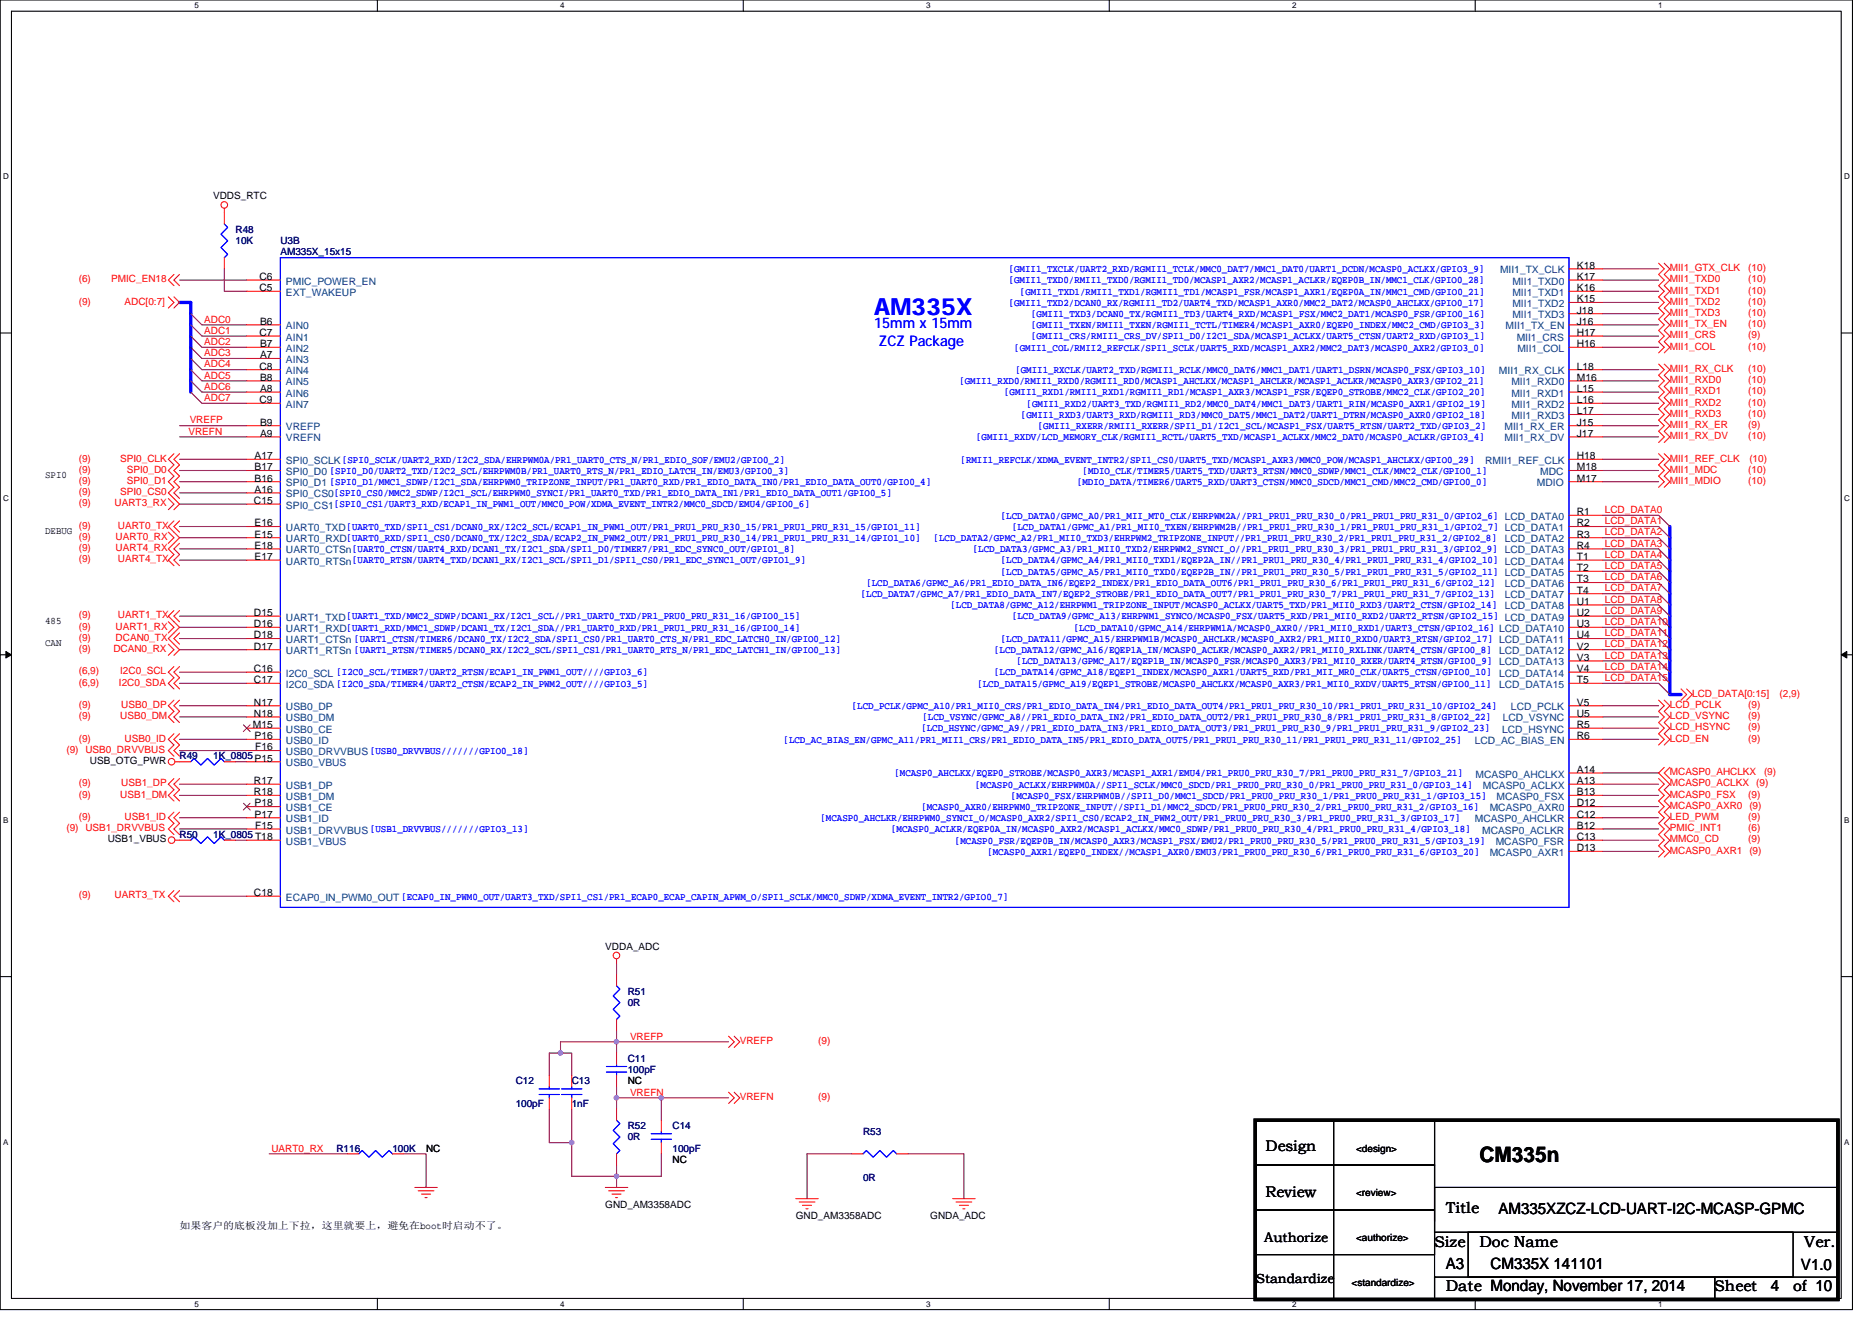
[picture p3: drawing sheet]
<svg xmlns="http://www.w3.org/2000/svg" width="297mm" height="210mm" viewBox="0 0 297 210" stroke-linecap="round" stroke-linejoin="round" font-family="sans-serif">
<defs><g id="words">
<text font-size="3.7" fill="#00f" x="138.7" y="50">AM335X</text>
<text font-size="3.4" x="234.7" y="184.5">CM335n</text>
<g font-size="2.5">
<text x="227.6" y="197.8">Size</text>
<text x="229.4" y="192.5">Title</text>
<text x="234.7" y="197.8">Doc Name</text>
<text x="237.8" y="192.6">AM335XZCZ-LCD-UART-I2C-MCASP-GPMC</text>
<text x="286.3" y="197.8">Ver.</text>
<text x="229.4" y="201.4">A3</text>
<text x="236.5" y="201.4">CM335X 141101</text>
<text x="285.8" y="201.5">V1.0</text>
<text x="229.4" y="205">Date Monday, November 17, 2014</text>
<text x="272.1" y="204.9">Sheet</text>
<text x="281" y="204.9">4</text>
<text x="284.5" y="205">of 10</text>
</g>
<g font-size="2.4">
<text x="200.8" y="182.7">Design</text>
<text x="200.8" y="190">Review</text>
</g>
<g font-size="2.3" fill="#00f">
<text x="138.7" y="52.1">15mm x 15mm</text>
<text x="139.5" y="54.9">ZCZ Package</text>
</g>
<g font-size="2.1">
<text x="200.6" y="197.1">Authorize</text>
<text x="199.3" y="203.6">Standardize</text>
</g>
<g font-size="1.6">
<text x="33.8" y="31.6">VDDS_RTC</text>
<text x="41.2" y="44.4">C6</text>
<text x="41.2" y="46.2">C5</text>
<text x="250.2" y="44.4">K17</text>
<text x="250.2" y="46.2">K16</text>
<text x="250.2" y="48">K15</text>
<text x="250.2" y="42.7">K18</text>
<text x="41.2" y="53.3">C7</text>
<text x="41.3" y="51.5">B6</text>
<text x="250.2" y="49.8">J18</text>
<text x="250.2" y="51.5">J16</text>
<text x="250.2" y="53.3">H17</text>
<text x="41.2" y="58.7">C8</text>
<text x="41.3" y="55.1">B7</text>
<text x="41.3" y="56.9">A7</text>
<text x="250.2" y="58.7">L18</text>
<text x="250.2" y="55.1">H16</text>
<text x="41.2" y="64">C9</text>
<text x="41.3" y="60.4">B8</text>
<text x="41.3" y="62.2">A8</text>
<text x="250.2" y="60.4">M16</text>
<text x="250.2" y="62.2">L15</text>
<text x="250.2" y="64">L16</text>
<text x="250.2" y="65.8">L17</text>
<text x="41.3" y="67.5">B9</text>
<text x="41.3" y="69.3">A9</text>
<text x="250.2" y="67.5">J15</text>
<text x="250.2" y="69.3">J17</text>
<text x="7.2" y="75.9">SPI0</text>
<text x="40.4" y="72.9">A17</text>
<text x="40.4" y="74.7">B17</text>
<text x="40.4" y="76.4">B16</text>
<text x="250.2" y="76.4">M17</text>
<text x="250.2" y="72.9">H18</text>
<text x="250.2" y="74.7">M18</text>
<text x="40.3" y="80">C15</text>
<text x="40.4" y="83.5">E16</text>
<text x="40.4" y="78.2">A16</text>
<text x="250.2" y="81.8">R1</text>
<text x="250.2" y="83.5">R2</text>
<text x="7.2" y="84.8">DEBUG</text>
<text x="40.4" y="85.3">E15</text>
<text x="40.4" y="87.1">E18</text>
<text x="40.4" y="88.9">E17</text>
<text x="250.2" y="85.3">R3</text>
<text x="250.2" y="87.1">R4</text>
<text x="250.2" y="88.9">T1</text>
<text x="250.2" y="90.7">T2</text>
<text x="250.2" y="92.4">T3</text>
<text x="250.2" y="94.2">T4</text>
<text x="250.2" y="96">U1</text>
<text x="7.2" y="99">485</text>
<text x="40.3" y="97.8">D15</text>
<text x="40.3" y="99.5">D16</text>
<text x="40.3" y="101.3">D18</text>
<text x="250.2" y="97.8">U2</text>
<text x="250.2" y="99.5">U3</text>
<text x="250.2" y="101.3">U4</text>
<text x="7.2" y="102.6">CAN</text>
<text x="40.3" y="103.1">D17</text>
<text x="40.3" y="106.7">C16</text>
<text x="250.2" y="103.1">V2</text>
<text x="250.2" y="104.9">V3</text>
<text x="250.2" y="106.7">V4</text>
<text x="40.3" y="112">N17</text>
<text x="40.3" y="113.8">N18</text>
<text x="40.3" y="108.4">C17</text>
<text x="250.2" y="113.8">U5</text>
<text x="250.2" y="112">V5</text>
<text x="250.2" y="108.4">T5</text>
<text x="40.1" y="115.5">M15</text>
<text x="40.4" y="117.3">P16</text>
<text x="40.5" y="119.1">F16</text>
<text x="250.2" y="117.3">R6</text>
<text x="250.2" y="115.5">R5</text>
<text x="14.3" y="121.3">USB_OTG_PWR</text>
<text x="40.3" y="124.4">R17</text>
<text x="250.2" y="124.4">A13</text>
<text x="250.2" y="122.7">A14</text>
<text x="40.3" y="126.2">R18</text>
<text x="40.4" y="129.8">P17</text>
<text x="40.4" y="128">P18</text>
<text x="40.5" y="131.6">F15</text>
<text x="250.2" y="126.2">B13</text>
<text x="250.2" y="131.6">B12</text>
<text x="250.2" y="128">D12</text>
<text x="250.2" y="129.8">C12</text>
<text x="17.1" y="133.7">USB1_VBUS</text>
<text x="250.2" y="133.3">C13</text>
<text x="250.2" y="135.1">D13</text>
<text x="40.3" y="142.2">C18</text>
<text x="96.1" y="150.8">VDDA_ADC</text>
<text x="99.6" y="172.1">NC</text>
<text x="67.6" y="182.8">NC</text>
<text x="106.7" y="184.6">NC</text>
<text x="215.2" y="182.8">&lt;design&gt;</text>
<text x="96.1" y="191.7">GND_AM3358ADC</text>
<text x="215.2" y="189.9">&lt;review&gt;</text>
<text x="28.5" y="195.1">如果客户的底板没加上下拉，这里就要上，避免在boot时启动不了。</text>
<text x="126.3" y="193.4">GND_AM3358ADC</text>
<text x="147.6" y="193.4">GNDA_ADC</text>
<text x="215.2" y="197">&lt;authorize&gt;</text>
<text x="214.5" y="204.1">&lt;standardize&gt;</text>
</g>
<g font-size="1.6" fill="#000080">
<text x="37.4" y="37">R48</text>
<text x="37.4" y="38.8">10K</text>
<text x="44.5" y="38.8">U3B</text>
<text x="44.5" y="40.5">AM335X_15x15</text>
<text x="28.5" y="120.5">R49</text>
<text x="33.8" y="120.5">1K_0805P15</text>
<text x="28.5" y="133">R50</text>
<text x="33.8" y="133">1K_0805 T18</text>
<text x="99.6" y="157.9">R51</text>
<text x="99.6" y="159.7">0R</text>
<text x="81.8" y="172.1">C12</text>
<text x="90.7" y="172.1">C13</text>
<text x="99.6" y="168.6">C11</text>
<text x="99.6" y="170.3">100pF</text>
<text x="81.8" y="175.7">100pF</text>
<text x="90.7" y="175.7">1nF</text>
<text x="99.6" y="179.2">R52</text>
<text x="106.7" y="179.2">C14</text>
<text x="53.4" y="182.8">R116</text>
<text x="62.3" y="182.8">100K</text>
<text x="99.6" y="181">0R</text>
<text x="106.7" y="182.8">100pF</text>
<text x="136.9" y="180.1">R53</text>
<text x="136.9" y="187.4">0R</text>
</g>
<g font-size="1.6" fill="#f00">
<text x="12.5" y="44.8">(6)</text>
<text x="17.6" y="44.8">PMIC_EN18</text>
<text x="265" y="44.8">MII1_TXD0</text>
<text x="265" y="46.6">MII1_TXD1</text>
<text x="265" y="43">MII1_GTX_CLK</text>
<text x="277.4" y="44.8">(10)</text>
<text x="277.4" y="46.6">(10)</text>
<text x="277.4" y="43">(10)</text>
<text x="12.5" y="48.4">(9)</text>
<text x="19.8" y="48.4">ADC[0:7]</text>
<text x="32.4" y="51.2">ADC0</text>
<text x="32.4" y="53">ADC1</text>
<text x="265" y="48.4">MII1_TXD2</text>
<text x="265" y="50.1">MII1_TXD3</text>
<text x="265" y="51.9">MII1_TX_EN</text>
<text x="265" y="53.7">MII1_CRS</text>
<text x="277.4" y="53.7">(9)</text>
<text x="277.4" y="48.4">(10)</text>
<text x="277.4" y="50.1">(10)</text>
<text x="277.4" y="51.9">(10)</text>
<text x="32.4" y="54.8">ADC2</text>
<text x="32.4" y="56.5">ADC3</text>
<text x="32.4" y="58.3">ADC4</text>
<text x="265" y="59">MII1_RX_CLK</text>
<text x="265" y="55.5">MII1_COL</text>
<text x="277.4" y="59">(10)</text>
<text x="277.4" y="55.5">(10)</text>
<text x="32.4" y="60.1">ADC5</text>
<text x="32.4" y="61.9">ADC6</text>
<text x="32.4" y="63.6">ADC7</text>
<text x="265" y="60.8">MII1_RXD0</text>
<text x="265" y="62.6">MII1_RXD1</text>
<text x="265" y="64.4">MII1_RXD2</text>
<text x="277.4" y="60.8">(10)</text>
<text x="277.4" y="62.6">(10)</text>
<text x="277.4" y="64.4">(10)</text>
<text x="29.9" y="69">VREFN</text>
<text x="30.1" y="67.2">VREFP</text>
<text x="265" y="66.1">MII1_RXD3</text>
<text x="265" y="69.7">MII1_RX_DV</text>
<text x="265" y="67.9">MII1_RX_ER</text>
<text x="277.4" y="66.1">(10)</text>
<text x="277.4" y="69.7">(10)</text>
<text x="277.4" y="67.9">(9)</text>
<text x="12.5" y="73.3">(9)</text>
<text x="12.5" y="75">(9)</text>
<text x="12.5" y="76.8">(9)</text>
<text x="19.1" y="73.3">SPI0_CLK</text>
<text x="20.1" y="75">SPI0_D0</text>
<text x="20.1" y="76.8">SPI0_D1</text>
<text x="265" y="76.8">MII1_MDIO</text>
<text x="265" y="75">MII1_MDC</text>
<text x="265" y="73.3">MII1_REF_CLK</text>
<text x="277.4" y="75">(10)</text>
<text x="277.4" y="76.8">(10)</text>
<text x="277.6" y="73.3">(10)</text>
<text x="12.5" y="80.4">(9)</text>
<text x="12.5" y="83.9">(9)</text>
<text x="12.5" y="78.6">(9)</text>
<text x="18.2" y="80.4">UART3_RX</text>
<text x="18.7" y="83.9">UART0_TX</text>
<text x="19.1" y="78.6">SPI0_CS0</text>
<text x="254.7" y="81.4">LCD_DATA0</text>
<text x="254.7" y="83.2">LCD_DATA1</text>
<text x="12.5" y="89.3">(9)</text>
<text x="12.5" y="85.7">(9)</text>
<text x="12.5" y="87.5">(9)</text>
<text x="18.3" y="85.7">UART0_RX</text>
<text x="18.3" y="87.5">UART4_RX</text>
<text x="18.7" y="89.3">UART4_TX</text>
<text x="254.7" y="85">LCD_DATA2</text>
<text x="254.7" y="86.8">LCD_DATA3</text>
<text x="254.7" y="88.5">LCD_DATA4</text>
<text x="254.7" y="90.3">LCD_DATA5</text>
<text x="254.7" y="92.1">LCD_DATA6</text>
<text x="254.7" y="93.9">LCD_DATA7</text>
<text x="254.7" y="95.7">LCD_DATA8</text>
<text x="12.5" y="98.1">(9)</text>
<text x="12.5" y="99.9">(9)</text>
<text x="12.5" y="101.7">(9)</text>
<text x="18.3" y="99.9">UART1_RX</text>
<text x="18.3" y="101.7">DCAN0_TX</text>
<text x="18.7" y="98.1">UART1_TX</text>
<text x="254.7" y="97.4">LCD_DATA9</text>
<text x="254.7" y="99.2">LCD_DATA10</text>
<text x="254.7" y="101">LCD_DATA11</text>
<text x="12.5" y="107">(6,9)</text>
<text x="12.5" y="103.5">(9)</text>
<text x="18" y="103.5">DCAN0_RX</text>
<text x="19.1" y="107">I2C0_SCL</text>
<text x="254.7" y="102.8">LCD_DATA12</text>
<text x="254.7" y="104.5">LCD_DATA13</text>
<text x="254.7" y="106.3">LCD_DATA14</text>
<text x="12.5" y="112.4">(9)</text>
<text x="12.5" y="108.8">(6,9)</text>
<text x="18.9" y="108.8">I2C0_SDA</text>
<text x="19.2" y="112.4">USB0_DP</text>
<text x="254.7" y="108.1">LCD_DATA15</text>
<text x="265" y="112.4">LCD_PCLK</text>
<text x="268.5" y="110.6">LCD_DATA[0:15]</text>
<text x="277.4" y="112.4">(9)</text>
<text x="282.4" y="110.6">(2,9)</text>
<text x="10.5" y="119.5">(9) USB0_DRVVBUS</text>
<text x="12.5" y="114.2">(9)</text>
<text x="12.5" y="117.7">(9)</text>
<text x="19.1" y="114.2">USB0_DM</text>
<text x="19.8" y="117.7">USB0_ID</text>
<text x="265" y="114.2">LCD_VSYNC</text>
<text x="265" y="115.9">LCD_HSYNC</text>
<text x="265" y="117.7">LCD_EN</text>
<text x="277.4" y="115.9">(9)</text>
<text x="277.4" y="114.2">(9)</text>
<text x="277.4" y="117.7">(9)</text>
<text x="12.5" y="124.8">(9)</text>
<text x="19.2" y="124.8">USB1_DP</text>
<text x="265" y="124.8">MCASP0_ACLKX</text>
<text x="265" y="123">MCASP0_AHCLKX</text>
<text x="278.7" y="124.8">(9)</text>
<text x="279.9" y="123">(9)</text>
<text x="10.5" y="131.9">(9) USB1_DRVVBUS</text>
<text x="12.5" y="126.6">(9)</text>
<text x="12.5" y="130.2">(9)</text>
<text x="19.1" y="126.6">USB1_DM</text>
<text x="19.8" y="130.2">USB1_ID</text>
<text x="265" y="126.6">MCASP0_FSX</text>
<text x="265" y="128.4">MCASP0_AXR0 (9)</text>
<text x="265" y="130.2">LED_PWM</text>
<text x="265" y="131.9">PMIC_INT1</text>
<text x="277.4" y="126.6">(9)</text>
<text x="277.4" y="130.2">(9)</text>
<text x="277.4" y="131.9">(6)</text>
<text x="265" y="133.7">MMC0_CD</text>
<text x="265" y="135.5">MCASP0_AXR1 (9)</text>
<text x="277.4" y="133.7">(9)</text>
<text x="12.5" y="142.6">(9)</text>
<text x="18.2" y="142.6">UART3_TX</text>
<text x="100" y="165">VREFP</text>
<text x="117.4" y="165.7">VREFP</text>
<text x="129.8" y="165.7">(9)</text>
<text x="100" y="173.9">VREFN</text>
<text x="117.4" y="174.6">VREFN</text>
<text x="129.8" y="174.6">(9)</text>
<text x="43.1" y="182.8">UART0_RX</text>
</g>
<g font-size="1.6" fill="#004080">
<text x="45.4" y="45.2">PMIC_POWER_EN</text>
<text x="45.4" y="46.9">EXT_WAKEUP</text>
<text x="238" y="43.4">MII1_TX_CLK</text>
<text x="240" y="45.2">MII1_TXD0</text>
<text x="240" y="46.9">MII1_TXD1</text>
<text x="45.4" y="52.3">AIN0</text>
<text x="238.9" y="52.3">MII1_TX_EN</text>
<text x="240" y="48.7">MII1_TXD2</text>
<text x="240" y="50.5">MII1_TXD3</text>
<text x="45.4" y="54.1">AIN1</text>
<text x="45.4" y="55.8">AIN2</text>
<text x="45.4" y="57.6">AIN3</text>
<text x="45.4" y="59.4">AIN4</text>
<text x="237.8" y="59.4">MII1_RX_CLK</text>
<text x="240.7" y="54.1">MII1_CRS</text>
<text x="240.8" y="55.8">MII1_COL</text>
<text x="45.4" y="61.2">AIN5</text>
<text x="45.4" y="62.9">AIN6</text>
<text x="45.4" y="64.7">AIN7</text>
<text x="239.8" y="61.2">MII1_RXD0</text>
<text x="239.8" y="62.9">MII1_RXD1</text>
<text x="239.8" y="64.7">MII1_RXD2</text>
<text x="45.4" y="68.3">VREFP</text>
<text x="45.4" y="70.1">VREFN</text>
<text x="238.7" y="68.3">MII1_RX_ER</text>
<text x="238.7" y="70.1">MII1_RX_DV</text>
<text x="239.8" y="66.5">MII1_RXD3</text>
<text x="45.4" y="73.6">SPI0_SCLK[SPI0_SCLK/UART2_RXD/I2C2_SDA/EHRPWM0A/PR1_UART0_CTS_N/PR1_EDIO_SOF/EMU2/GPIO0_2]</text>
<text x="45.4" y="75.4">SPI0_D0 [SPI0_D0/UART2_TXD/I2C2_SCL/EHRPWM0B/PR1_UART0_RTS_N/PR1_EDIO_LATCH_IN/EMU3/GPIO0_3]</text>
<text x="45.4" y="77.2">SPI0_D1 [SPI0_D1/MMC1_SDWP/I2C1_SDA/EHRPWM0_TRIPZONE_INPUT/PR1_UART0_RXD/PR1_EDIO_DATA_IN0/PR1_EDIO_DATA_OUT0/GPIO0_4]</text>
<text x="235.7" y="73.6">RMII1_REF_CLK</text>
<text x="243.9" y="77.2">MDIO</text>
<text x="244.4" y="75.4">MDC</text>
<text x="45.4" y="79">SPI0_CS0[SPI0_CS0/MMC2_SDWP/I2C1_SCL/EHRPWM0_SYNCI/PR1_UART0_TXD/PR1_EDIO_DATA_IN1/PR1_EDIO_DATA_OUT1/GPIO0_5]</text>
<text x="45.4" y="80.7">SPI0_CS1[SPI0_CS1/UART3_RXD/ECAP1_IN_PWM1_OUT/MMC0_POW/XDMA_EVENT_INTR2/MMC0_SDCD/EMU4/GPIO0_6]</text>
<text x="45.4" y="84.3">UART0_TXD[UART0_TXD/SPI1_CS1/DCAN0_RX/I2C2_SCL/ECAP1_IN_PWM1_OUT/PR1_PRU1_PRU_R30_15/PR1_PRU1_PRU_R31_15/GPIO1_11]</text>
<text x="45.4" y="86.1">UART0_RXD[UART0_RXD/SPI1_CS0/DCAN0_TX/I2C2_SDA/ECAP2_IN_PWM2_OUT/PR1_PRU1_PRU_R30_14/PR1_PRU1_PRU_R31_14/GPIO1_10]</text>
<text x="45.4" y="87.8">UART0_CTSn[UART0_CTSN/UART4_RXD/DCAN1_TX/I2C1_SDA/SPI1_D0/TIMER7/PR1_EDC_SYNC0_OUT/GPIO1_8]</text>
<text x="45.4" y="89.6">UART0_RTSn[UART0_RTSN/UART4_TXD/DCAN1_RX/I2C1_SCL/SPI1_D1/SPI1_CS0/PR1_EDC_SYNC1_OUT/GPIO1_9]</text>
<text x="238.8" y="86.1">LCD_DATA2</text>
<text x="238.8" y="93.2">LCD_DATA6</text>
<text x="238.8" y="95">LCD_DATA7</text>
<text x="45.4" y="98.5">UART1_TXD[UART1_TXD/MMC2_SDWP/DCAN1_RX/I2C1_SCL//PR1_UART0_TXD/PR1_PRU0_PRU_R31_16/GPIO0_15]</text>
<text x="45.4" y="100.3">UART1_RXD[UART1_RXD/MMC1_SDWP/DCAN1_TX/I2C1_SDA//PR1_UART0_RXD/PR1_PRU1_PRU_R31_16/GPIO0_14]</text>
<text x="238.8" y="96.7">LCD_DATA8</text>
<text x="45.4" y="102.1">UART1_CTSn [UART1_CTSN/TIMER6/DCAN0_TX/I2C2_SDA/SPI1_CS0/PR1_UART0_CTS_N/PR1_EDC_LATCH0_IN/GPIO0_12]</text>
<text x="45.4" y="103.8">UART1_RTSn [UART1_RTSN/TIMER5/DCAN0_RX/I2C2_SCL/SPI1_CS1/PR1_UART0_RTS_N/PR1_EDC_LATCH1_IN/GPIO0_13]</text>
<text x="45.4" y="107.4">I2C0_SCL [I2C0_SCL/TIMER7/UART2_RTSN/ECAP1_IN_PWM1_OUT////GPIO3_6]</text>
<text x="237.9" y="103.8">LCD_DATA12</text>
<text x="237.9" y="107.4">LCD_DATA14</text>
<text x="45.4" y="112.7">USB0_DP</text>
<text x="45.4" y="109.2">I2C0_SDA [I2C0_SDA/TIMER4/UART2_CTSN/ECAP2_IN_PWM2_OUT////GPIO3_5]</text>
<text x="237.9" y="109.2">LCD_DATA15</text>
<text x="239.8" y="112.7">LCD_PCLK</text>
<text x="45.4" y="114.5">USB0_DM</text>
<text x="45.4" y="116.3">USB0_CE</text>
<text x="45.4" y="119.8">USB0_DRVVBUS [USB0_DRVVBUS///////GPIO0_18]</text>
<text x="45.4" y="118.1">USB0_ID</text>
<text x="234" y="118.1">LCD_AC_BIAS_EN</text>
<text x="238.4" y="116.3">LCD_HSYNC</text>
<text x="238.4" y="114.5">LCD_VSYNC</text>
<text x="45.4" y="121.6">USB0_VBUS</text>
<text x="45.4" y="125.2">USB1_DP</text>
<text x="234.1" y="123.4">MCASP0_AHCLKX</text>
<text x="235.3" y="125.2">MCASP0_ACLKX</text>
<text x="45.4" y="127">USB1_DM</text>
<text x="45.4" y="130.5">USB1_ID</text>
<text x="45.4" y="128.7">USB1_CE</text>
<text x="234" y="130.5">MCASP0_AHCLKR</text>
<text x="236.4" y="128.7">MCASP0_AXR0</text>
<text x="237.5" y="127">MCASP0_FSX</text>
<text x="45.4" y="134.1">USB1_VBUS</text>
<text x="45.4" y="132.3">USB1_DRVVBUS [USB1_DRVVBUS///////GPIO3_13]</text>
<text x="235.2" y="132.3">MCASP0_ACLKR</text>
<text x="236.4" y="135.8">MCASP0_AXR1</text>
<text x="237.3" y="134.1">MCASP0_FSR</text>
<text x="45.4" y="143">ECAP0_IN_PWM0_OUT [ECAP0_IN_PWM0_OUT/UART3_TXD/SPI1_CS1/PR1_ECAP0_ECAP_CAPIN_APWM_O/SPI1_SCLK/MMC0_SDWP/XDMA_EVENT_INTR2/GPIO0_7]</text>
</g>
<g font-size="1.6" fill="#00f">
<text x="160.1" y="43.2">[GMII1_TXCLK/UART2_RXD/RGMII1_TCLK/MMC0_DAT7/MMC1_DAT0/UART1_DCDN/MCASP0_ACLKX/GPIO3_9]</text>
<text x="160.1" y="45">[GMII1_TXD0/RMII1_TXD0/RGMII1_TD0/MCASP1_AXR2/MCASP1_ACLKR/EQEP0B_IN/MMC1_CLK/GPIO0_28]</text>
<text x="161.8" y="46.8">[GMII1_TXD1/RMII1_TXD1/RGMII1_TD1/MCASP1_FSR/MCASP1_AXR1/EQEP0A_IN/MMC1_CMD/GPIO0_21]</text>
<text x="160.1" y="48.5">[GMII1_TXD2/DCAN0_RX/RGMII1_TD2/UART4_TXD/MCASP1_AXR0/MMC2_DAT2/MCASP0_AHCLKX/GPIO0_17]</text>
<text x="163.6" y="50.3">[GMII1_TXD3/DCAN0_TX/RGMII1_TD3/UART4_RXD/MCASP1_FSX/MMC2_DAT1/MCASP0_FSR/GPIO0_16]</text>
<text x="163.6" y="52.1">[GMII1_TXEN/RMII1_TXEN/RGMII1_TCTL/TIMER4/MCASP1_AXR0/EQEP0_INDEX/MMC2_CMD/GPIO3_3]</text>
<text x="163.6" y="53.9">[GMII1_CRS/RMII1_CRS_DV/SPI1_D0/I2C1_SDA/MCASP1_ACLKX/UART5_CTSN/UART2_RXD/GPIO3_1]</text>
<text x="160.9" y="55.6">[GMII1_COL/RMII2_REFCLK/SPI1_SCLK/UART5_RXD/MCASP1_AXR2/MMC2_DAT3/MCASP0_AXR2/GPIO3_0]</text>
<text x="161.1" y="59.2">[GMII1_RXCLK/UART2_TXD/RGMII1_RCLK/MMC0_DAT6/MMC1_DAT1/UART1_DSRN/MCASP0_FSX/GPIO3_10]</text>
<text x="152.2" y="61">[GMII1_RXD0/RMII1_RXD0/RGMII1_RD0/MCASP1_AHCLKX/MCASP1_AHCLKR/MCASP1_ACLKR/MCASP0_AXR3/GPIO2_21]</text>
<text x="159.3" y="62.8">[GMII1_RXD1/RMII1_RXD1/RGMII1_RD1/MCASP1_AXR3/MCASP1_FSR/EQEP0_STROBE/MMC2_CLK/GPIO2_20]</text>
<text x="162.9" y="64.5">[GMII1_RXD2/UART3_TXD/RGMII1_RD2/MMC0_DAT4/MMC1_DAT3/UART1_RIN/MCASP0_AXR1/GPIO2_19]</text>
<text x="154.9" y="69.9">[GMII1_RXDV/LCD_MEMORY_CLK/RGMII1_RCTL/UART5_TXD/MCASP1_ACLKX/MMC2_DAT0/MCASP0_ACLKR/GPIO3_4]</text>
<text x="162" y="66.3">[GMII1_RXD3/UART3_RXD/RGMII1_RD3/MMC0_DAT5/MMC1_DAT2/UART1_DTRN/MCASP0_AXR0/GPIO2_18]</text>
<text x="164.7" y="68.1">[GMII1_RXERR/RMII1_RXERR/SPI1_D1/I2C1_SCL/MCASP1_FSX/UART5_RTSN/UART2_TXD/GPIO3_2]</text>
<text x="52.3" y="75.2">[SPI0_D0/UART2_TXD/I2C2_SCL/EHRPWM0B/PR1_UART0_RTS_N/PR1_EDIO_LATCH_IN/EMU3/GPIO0_3]</text>
<text x="52.3" y="77">[SPI0_D1/MMC1_SDWP/I2C1_SDA/EHRPWM0_TRIPZONE_INPUT/PR1_UART0_RXD/PR1_EDIO_DATA_IN0/PR1_EDIO_DATA_OUT0/GPIO0_4]</text>
<text x="54.3" y="73.4">[SPI0_SCLK/UART2_RXD/I2C2_SDA/EHRPWM0A/PR1_UART0_CTS_N/PR1_EDIO_SOF/EMU2/GPIO0_2]</text>
<text x="152.4" y="73.4">[RMII1_REFCLK/XDMA_EVENT_INTR2/SPI1_CS0/UART5_TXD/MCASP1_AXR3/MMC0_POW/MCASP1_AHCLKX/GPIO0_29]</text>
<text x="170.9" y="77">[MDIO_DATA/TIMER6/UART5_RXD/UART3_CTSN/MMC0_SDCD/MMC1_CMD/MMC2_CMD/GPIO0_0]</text>
<text x="171.8" y="75.2">[MDIO_CLK/TIMER5/UART5_TXD/UART3_RTSN/MMC0_SDWP/MMC1_CLK/MMC2_CLK/GPIO0_1]</text>
<text x="53" y="78.8">[SPI0_CS0/MMC2_SDWP/I2C1_SCL/EHRPWM0_SYNCI/PR1_UART0_TXD/PR1_EDIO_DATA_IN1/PR1_EDIO_DATA_OUT1/GPIO0_5]</text>
<text x="53" y="80.5">[SPI0_CS1/UART3_RXD/ECAP1_IN_PWM1_OUT/MMC0_POW/XDMA_EVENT_INTR2/MMC0_SDCD/EMU4/GPIO0_6]</text>
<text x="158.8" y="82.3">[LCD_DATA0/GPMC_A0/PR1_MII_MT0_CLK/EHRPWM2A//PR1_PRU1_PRU_R30_0/PR1_PRU1_PRU_R31_0/GPIO2_6] LCD_DATA0</text>
<text x="158.8" y="82.3">[LCD_DATA0/GPMC_A0/PR1_MII_MT0_CLK/EHRPWM2A//PR1_PRU1_PRU_R30_0/PR1_PRU1_PRU_R31_0/GPIO2_6]</text>
<text x="55" y="84.1">[UART0_TXD/SPI1_CS1/DCAN0_RX/I2C2_SCL/ECAP1_IN_PWM1_OUT/PR1_PRU1_PRU_R30_15/PR1_PRU1_PRU_R31_15/GPIO1_11]</text>
<text x="55" y="85.9">[UART0_RXD/SPI1_CS0/DCAN0_TX/I2C2_SDA/ECAP2_IN_PWM2_OUT/PR1_PRU1_PRU_R30_14/PR1_PRU1_PRU_R31_14/GPIO1_10]</text>
<text x="55.9" y="87.7">[UART0_CTSN/UART4_RXD/DCAN1_TX/I2C1_SDA/SPI1_D0/TIMER7/PR1_EDC_SYNC0_OUT/GPIO1_8]</text>
<text x="55.9" y="89.4">[UART0_RTSN/UART4_TXD/DCAN1_RX/I2C1_SCL/SPI1_D1/SPI1_CS0/PR1_EDC_SYNC1_OUT/GPIO1_9]</text>
<text x="148.1" y="85.9">[LCD_DATA2/GPMC_A2/PR1_MII0_TXD3/EHRPWM2_TRIPZONE_INPUT//PR1_PRU1_PRU_R30_2/PR1_PRU1_PRU_R31_2/GPIO2_8]</text>
<text x="154.4" y="87.7">[LCD_DATA3/GPMC_A3/PR1_MII0_TXD2/EHRPWM2_SYNCI_O//PR1_PRU1_PRU_R30_3/PR1_PRU1_PRU_R31_3/GPIO2_9] LCD_DATA3</text>
<text x="154.4" y="87.7">[LCD_DATA3/GPMC_A3/PR1_MII0_TXD2/EHRPWM2_SYNCI_O//PR1_PRU1_PRU_R30_3/PR1_PRU1_PRU_R31_3/GPIO2_9]</text>
<text x="158.8" y="89.4">[LCD_DATA4/GPMC_A4/PR1_MII0_TXD1/EQEP2A_IN//PR1_PRU1_PRU_R30_4/PR1_PRU1_PRU_R31_4/GPIO2_10] LCD_DATA4</text>
<text x="158.8" y="89.4">[LCD_DATA4/GPMC_A4/PR1_MII0_TXD1/EQEP2A_IN//PR1_PRU1_PRU_R30_4/PR1_PRU1_PRU_R31_4/GPIO2_10]</text>
<text x="160.6" y="84.1">[LCD_DATA1/GPMC_A1/PR1_MII0_TXEN/EHRPWM2B//PR1_PRU1_PRU_R30_1/PR1_PRU1_PRU_R31_1/GPIO2_7] LCD_DATA1</text>
<text x="160.6" y="84.1">[LCD_DATA1/GPMC_A1/PR1_MII0_TXEN/EHRPWM2B//PR1_PRU1_PRU_R30_1/PR1_PRU1_PRU_R31_1/GPIO2_7]</text>
<text x="136.6" y="94.8">[LCD_DATA7/GPMC_A7/PR1_EDIO_DATA_IN7/EQEP2_STROBE/PR1_EDIO_DATA_OUT7/PR1_PRU1_PRU_R30_7/PR1_PRU1_PRU_R31_7/GPIO2_13]</text>
<text x="137.5" y="93">[LCD_DATA6/GPMC_A6/PR1_EDIO_DATA_IN6/EQEP2_INDEX/PR1_EDIO_DATA_OUT6/PR1_PRU1_PRU_R30_6/PR1_PRU1_PRU_R31_6/GPIO2_12]</text>
<text x="158.8" y="91.2">[LCD_DATA5/GPMC_A5/PR1_MII0_TXD0/EQEP2B_IN//PR1_PRU1_PRU_R30_5/PR1_PRU1_PRU_R31_5/GPIO2_11] LCD_DATA5</text>
<text x="158.8" y="91.2">[LCD_DATA5/GPMC_A5/PR1_MII0_TXD0/EQEP2B_IN//PR1_PRU1_PRU_R30_5/PR1_PRU1_PRU_R31_5/GPIO2_11]</text>
<text x="55" y="98.3">[UART1_TXD/MMC2_SDWP/DCAN1_RX/I2C1_SCL//PR1_UART0_TXD/PR1_PRU0_PRU_R31_16/GPIO0_15]</text>
<text x="55" y="100.1">[UART1_RXD/MMC1_SDWP/DCAN1_TX/I2C1_SDA//PR1_UART0_RXD/PR1_PRU1_PRU_R31_16/GPIO0_14]</text>
<text x="56.2" y="101.9">[UART1_CTSN/TIMER6/DCAN0_TX/I2C2_SDA/SPI1_CS0/PR1_UART0_CTS_N/PR1_EDC_LATCH0_IN/GPIO0_12]</text>
<text x="150.8" y="96.5">[LCD_DATA8/GPMC_A12/EHRPWM1_TRIPZONE_INPUT/MCASP0_ACLKX/UART5_TXD/PR1_MII0_RXD3/UART2_CTSN/GPIO2_14]</text>
<text x="158.8" y="101.9">[LCD_DATA11/GPMC_A15/EHRPWM1B/MCASP0_AHCLKR/MCASP0_AXR2/PR1_MII0_RXD0/UART3_RTSN/GPIO2_17] LCD_DATA11</text>
<text x="158.8" y="101.9">[LCD_DATA11/GPMC_A15/EHRPWM1B/MCASP0_AHCLKR/MCASP0_AXR2/PR1_MII0_RXD0/UART3_RTSN/GPIO2_17]</text>
<text x="160.6" y="98.3">[LCD_DATA9/GPMC_A13/EHRPWM1_SYNCO/MCASP0_FSX/UART5_RXD/PR1_MII0_RXD2/UART2_RTSN/GPIO2_15] LCD_DATA9</text>
<text x="160.6" y="98.3">[LCD_DATA9/GPMC_A13/EHRPWM1_SYNCO/MCASP0_FSX/UART5_RXD/PR1_MII0_RXD2/UART2_RTSN/GPIO2_15]</text>
<text x="170.4" y="100.1">[LCD_DATA10/GPMC_A14/EHRPWM1A/MCASP0_AXR0//PR1_MII0_RXD1/UART3_CTSN/GPIO2_16] LCD_DATA10</text>
<text x="170.4" y="100.1">[LCD_DATA10/GPMC_A14/EHRPWM1A/MCASP0_AXR0//PR1_MII0_RXD1/UART3_CTSN/GPIO2_16]</text>
<text x="53.4" y="107.2">[I2C0_SCL/TIMER7/UART2_RTSN/ECAP1_IN_PWM1_OUT////GPIO3_6]</text>
<text x="56.2" y="103.7">[UART1_RTSN/TIMER5/DCAN0_RX/I2C2_SCL/SPI1_CS1/PR1_UART0_RTS_N/PR1_EDC_LATCH1_IN/GPIO0_13]</text>
<text x="157.8" y="103.7">[LCD_DATA12/GPMC_A16/EQEP1A_IN/MCASP0_ACLKR/MCASP0_AXR2/PR1_MII0_RXLINK/UART4_CTSN/GPIO0_8]</text>
<text x="157.8" y="107.2">[LCD_DATA14/GPMC_A18/EQEP1_INDEX/MCASP0_AXR1/UART5_RXD/PR1_MII_MR0_CLK/UART5_CTSN/GPIO0_10]</text>
<text x="161.3" y="105.4">[LCD_DATA13/GPMC_A17/EQEP1B_IN/MCASP0_FSR/MCASP0_AXR3/PR1_MII0_RXER/UART4_RTSN/GPIO0_9] LCD_DATA13</text>
<text x="161.3" y="105.4">[LCD_DATA13/GPMC_A17/EQEP1B_IN/MCASP0_FSR/MCASP0_AXR3/PR1_MII0_RXER/UART4_RTSN/GPIO0_9]</text>
<text x="53.4" y="109">[I2C0_SDA/TIMER4/UART2_CTSN/ECAP2_IN_PWM2_OUT////GPIO3_5]</text>
<text x="135.2" y="112.5">[LCD_PCLK/GPMC_A10/PR1_MII0_CRS/PR1_EDIO_DATA_IN4/PR1_EDIO_DATA_OUT4/PR1_PRU1_PRU_R30_10/PR1_PRU1_PRU_R31_10/GPIO2_24]</text>
<text x="155.1" y="109">[LCD_DATA15/GPMC_A19/EQEP1_STROBE/MCASP0_AHCLKX/MCASP0_AXR3/PR1_MII0_RXDV/UART5_RTSN/GPIO0_11]</text>
<text x="58.7" y="119.7">[USB0_DRVVBUS///////GPIO0_18]</text>
<text x="124.3" y="117.9">[LCD_AC_BIAS_EN/GPMC_A11/PR1_MII1_CRS/PR1_EDIO_DATA_IN5/PR1_EDIO_DATA_OUT5/PR1_PRU1_PRU_R30_11/PR1_PRU1_PRU_R31_11/GPIO2_25]</text>
<text x="146.2" y="116.1">[LCD_HSYNC/GPMC_A9//PR1_EDIO_DATA_IN3/PR1_EDIO_DATA_OUT3/PR1_PRU1_PRU_R30_9/PR1_PRU1_PRU_R31_9/GPIO2_23]</text>
<text x="146.4" y="114.3">[LCD_VSYNC/GPMC_A8//PR1_EDIO_DATA_IN2/PR1_EDIO_DATA_OUT2/PR1_PRU1_PRU_R30_8/PR1_PRU1_PRU_R31_8/GPIO2_22]</text>
<text x="141.9" y="123.2">[MCASP0_AHCLKX/EQEP0_STROBE/MCASP0_AXR3/MCASP1_AXR1/EMU4/PR1_PRU0_PRU_R30_7/PR1_PRU0_PRU_R31_7/GPIO3_21]</text>
<text x="154.7" y="125">[MCASP0_ACLKX/EHRPWM0A//SPI1_SCLK/MMC0_SDCD/PR1_PRU0_PRU_R30_0/PR1_PRU0_PRU_R31_0/GPIO3_14]</text>
<text x="130.2" y="130.3">[MCASP0_AHCLKR/EHRPWM0_SYNCI_O/MCASP0_AXR2/SPI1_CS0/ECAP2_IN_PWM2_OUT/PR1_PRU0_PRU_R30_3/PR1_PRU0_PRU_R31_3/GPIO3_17]</text>
<text x="146.2" y="128.5">[MCASP0_AXR0/EHRPWM0_TRIPZONE_INPUT//SPI1_D1/MMC2_SDCD/PR1_PRU0_PRU_R30_2/PR1_PRU0_PRU_R31_2/GPIO3_16]</text>
<text x="160.4" y="126.8">[MCASP0_FSX/EHRPWM0B//SPI1_D0/MMC1_SDCD/PR1_PRU0_PRU_R30_1/PR1_PRU0_PRU_R31_1/GPIO3_15]</text>
<text x="58.7" y="132.1">[USB1_DRVVBUS///////GPIO3_13]</text>
<text x="141.4" y="132.1">[MCASP0_ACLKR/EQEP0A_IN/MCASP0_AXR2/MCASP1_ACLKX/MMC0_SDWP/PR1_PRU0_PRU_R30_4/PR1_PRU0_PRU_R31_4/GPIO3_18]</text>
<text x="151.5" y="133.9">[MCASP0_FSR/EQEP0B_IN/MCASP0_AXR3/MCASP1_FSX/EMU2/PR1_PRU0_PRU_R30_5/PR1_PRU0_PRU_R31_5/GPIO3_19]</text>
<text x="156.7" y="135.7">[MCASP0_AXR1/EQEP0_INDEX//MCASP1_AXR0/EMU3/PR1_PRU0_PRU_R30_6/PR1_PRU0_PRU_R31_6/GPIO3_20]</text>
<text x="63.7" y="142.8">[ECAP0_IN_PWM0_OUT/UART3_TXD/SPI1_CS1/PR1_ECAP0_ECAP_CAPIN_APWM_O/SPI1_SCLK/MMC0_SDWP/XDMA_EVENT_INTR2/GPIO0_7]</text>
</g>
<g font-size="1.3">
<text x="30.8" y="1.3">5</text>
<text x="88.9" y="1.3">4</text>
<text x="147" y="1.3">3</text>
<text x="205" y="1.3">2</text>
<text x="263.1" y="1.3">1</text>
<text x=".5" y="28.4">D</text>
<text x="292.6" y="28.4">D</text>
<text x=".5" y="79.5">C</text>
<text x="292.6" y="79.5">C</text>
<text x=".5" y="130.6">B</text>
<text x="292.6" y="130.6">B</text>
<text x=".5" y="181.7">A</text>
<text x="292.6" y="181.7">A</text>
<text x="30.8" y="207.4">5</text>
<text x="88.9" y="207.4">4</text>
<text x="147" y="207.4">3</text>
<text x="205" y="207.4">2</text>
<text x="263.1" y="207.4">1</text>
</g>
</g></defs>
<path d="M0 0h293.9v207.9h-293.9zM1.8 1.8h290.4v204.3h-290.4z" fill="none" stroke="#000" stroke-width=".17"/>
<g fill="#fff">
<path d="M30.8 .2h.7v1.4h-.7z"/>
<path d="M30.8 206.3h.7v1.4h-.7z"/>
</g>
<path d="M59.9 0v1.8M59.9 206.1v1.8" fill="none" stroke="#000" stroke-width=".17"/>
<g fill="#fff">
<path d="M88.9 .2h.7v1.4h-.7z"/>
<path d="M88.9 206.3h.7v1.4h-.7z"/>
</g>
<path d="M117.9 0v1.8M117.9 206.1v1.8" fill="none" stroke="#000" stroke-width=".17"/>
<g fill="#fff">
<path d="M147 .2h.7v1.4h-.7z"/>
<path d="M147 206.3h.7v1.4h-.7z"/>
</g>
<path d="M176 0v1.8M176 206.1v1.8" fill="none" stroke="#000" stroke-width=".17"/>
<g fill="#fff">
<path d="M205 .2h.7v1.4h-.7z"/>
<path d="M205 206.3h.7v1.4h-.7z"/>
</g>
<path d="M234.1 0v1.8M234.1 206.1v1.8" fill="none" stroke="#000" stroke-width=".17"/>
<g fill="#fff">
<path d="M263.1 .2h.7v1.4h-.7z"/>
<path d="M263.1 206.3h.7v1.4h-.7z"/>
<path d="M.5 27.3h.9v1.4h-.9z"/>
<path d="M292.6 27.3h.9v1.4h-.9z"/>
<path d="M.5 78.4h.9v1.4h-.9z"/>
<path d="M292.6 78.4h.9v1.4h-.9z"/>
</g>
<path d="M0 52.9h1.8M292.2 52.9h1.7" fill="none" stroke="#000" stroke-width=".17"/>
<g fill="#fff">
<path d="M.5 129.5h.8v1.4h-.8z"/>
<path d="M292.6 129.5h.9v1.4h-.9z"/>
</g>
<path d="M0 103.9h1.8M292.2 103.9h1.7" fill="none" stroke="#000" stroke-width=".17"/>
<path d="M.9 103.4l.9 .5-.9 .5zM292.2 103.9l.8-.5v1z" fill="#000" stroke="#000" stroke-width=".16"/>
<g fill="#fff">
<path d="M.5 180.5h.8v1.4h-.8z"/>
<path d="M292.6 180.5h.9v1.4h-.9z"/>
</g>
<path d="M0 155h1.8M292.2 155h1.7M199.2 177.8h28.4v7.1h-28.4zM211.6 177.8h16v28.4h-16zM199.2 184.9h28.4v7.1h-28.4zM199.2 192h28.4v7.1h-28.4zM227.6 188.5h64v7.1h-64zM227.6 184.9v8.9M233 195.6h51.5v7.1h-51.5zM227.6 202.7h44.5v3.5h-44.5zM272.1 202.7h19.5v3.5h-19.5z" fill="none" stroke="#000" stroke-width=".17"/>
<g fill="none" stroke="#800040" stroke-width=".17">
<path d="M28.5 44.4h10.7M30.3 49.8l1.7 1.8h7.2M30.3 51.6l1.7 1.7h7.2M30.3 53.3l1.7 1.8h7.2M30.3 55.1l1.7 1.8h7.2M30.3 56.9l1.7 1.8h7.2M30.3 58.7l1.7 1.8h7.2M35.6 42.7v3.5h3.6M254.3 44.4h8.9M254.3 46.2h8.9M254.3 48h8.9M254.3 49.8h8.9"/>
<path d="M254.3 58.7h8.9M254.3 42.7h8.9M254.3 51.6h8.9M254.3 55.1h8.9M254.3 53.3h8.9M28.5 67.6h10.7M28.5 69.3h10.7M28.5 72.9h10.7M28.5 74.7h10.7M28.5 76.5h10.7M28.5 78.2h10.7M30.3 60.5l1.7 1.7h7.2"/>
<path d="M30.3 62.2l1.7 1.8h7.2M254.3 60.5h8.9M254.3 62.2h8.9M254.3 64h8.9M254.3 65.8h8.9M254.3 69.3h8.9M254.3 76.5h8.9M254.3 74.7h8.9M254.3 72.9h8.9M254.3 67.6h8.9M28.5 80h10.7M28.5 88.9h10.7"/>
<path d="M28.5 83.6h10.7M28.5 85.3h10.7M28.5 97.8h10.7M28.5 99.6h10.7M28.5 87.1h10.7M254.3 81.8h8.9l1.8 1.8M254.3 83.6h8.9l1.8 1.7M254.3 85.3h8.9l1.8 1.8M254.3 87.1h8.9l1.8 1.8M254.3 88.9h8.9l1.8 1.8M254.3 90.7h8.9l1.8 1.8M254.3 92.5h8.9l1.8 1.7"/>
<path d="M254.3 94.2h8.9l1.8 1.8M254.3 96h8.9l1.8 1.8M254.3 97.8h8.9l1.8 1.8M254.3 99.6h8.9l1.8 1.7M28.5 106.7h10.7M28.5 108.5h10.7M28.5 112h10.7M28.5 113.8h10.7M28.5 117.3h10.7M28.5 103.1h10.7M28.5 101.3h10.7M28.5 119.1h10.7"/>
<path d="M254.3 101.3h8.9l1.8 1.8M254.3 103.1h8.9l1.8 1.8M254.3 104.9h8.9l1.8 1.8M254.3 106.7h8.9l1.8 1.8M254.3 108.5h8.9l1.8 1.7M254.3 112h8.9M254.3 113.8h8.9M254.3 115.6h8.9M254.3 117.3h8.9M28.5 124.5h10.7M28.5 126.2h10.7M28.5 131.6h10.7"/>
<path d="M28.5 129.8h10.7M37.4 120.9h1.8M37.4 133.3h1.8M254.3 129.8h8.9M254.3 131.6h8.9M254.3 122.7h8.9M254.3 126.2h8.9M254.3 128h8.9M254.3 124.5h8.9M254.3 133.3h8.9M254.3 135.1h8.9M28.5 142.2h10.7"/>
<path d="M97.8 152.9v1.8M87.2 176v5.4h3.5M88.9 167.1h-1.7v3.6M88.9 167.1h1.8v3.6M90.7 176v5.4M97.8 165.4h17.8M97.8 172.5v1.7M97.8 165.4v1.7M97.8 174.2v1.8M97.8 163.6v1.8M97.8 165.4h-8.9v1.7M97.8 174.2h7.1v3.6"/>
<path d="M104.9 174.2h10.7M42.7 183.1h12.5M64 183.1h3.6v5.4M90.7 181.4v5.3h7.1M97.8 186.7v1.8M97.8 184.9v1.8M104.9 183.1v3.6h-7.1M135.2 183.1h-7.1v7.1M144.1 183.1h8.8v7.1"/>
</g>
<path d="M28.5 48h1.8v14.2M265 83.6v26.6h1.7" fill="none" stroke="#00f" stroke-width=".53"/>
<g fill="#f0f" stroke="#f0f" stroke-width=".17">
<circle cx="97.8" cy="165.3" r=".35"/>
<circle cx="104.9" cy="174.2" r=".35"/>
<circle cx="97.8" cy="186.7" r=".35"/>
<circle cx="90.7" cy="181.3" r=".35"/>
<circle cx="97.8" cy="174.2" r=".35"/>
<circle cx="88.9" cy="167.1" r=".35"/>
</g>
<g fill="none" stroke="#f00" stroke-width=".17">
<path d="M35.6 33.1v2.5M26.7 47.1l.9 .9-.9 .9M27.6 47.1l.9 .9-.9 .9M27.6 43.6l-.9 .8 .9 .9M28.5 43.6l-.9 .8 .9 .9M35.6 40.9v1.8M39.2 51.6h5.3M39.2 53.3h5.3M39.2 55.1h5.3M39.2 56.9h5.3M39.2 58.7h5.3M39.2 44.4h5.3"/>
<path d="M39.2 46.2h5.3M249 51.6h5.3M249 53.3h5.3M249 55.1h5.3M249 58.7h5.3M249 44.4h5.3M249 46.2h5.3M249 48h5.3M249 49.8h5.3M249 42.7h5.3M263.2 57.8l.9 .9-.9 .9 .9 .9-.9 .8 .9 .9-.9 .9 .9 .9-.9 .9 .9 .9-.9 .9 .9 .9-.9 .9 .9 .8-.9 .9M263.2 41.8l.9 .9-.9 .9 .9 .8-.9 .9 .9 .9-.9 .9 .9 .9-.9 .9 .9 .9-.9 .9 .9 .9-.9 .9 .9 .8-.9 .9 .9 .9-.9 .9"/>
<path d="M264.1 57.8l.9 .9-.9 .9 .9 .9-.9 .8 .9 .9-.9 .9 .9 .9-.9 .9 .9 .9-.9 .9 .9 .9-.9 .9 .9 .8-.9 .9M264.1 41.8l.9 .9-.9 .9 .9 .8-.9 .9 .9 .9-.9 .9 .9 .9-.9 .9 .9 .9-.9 .9 .9 .9-.9 .9 .9 .8-.9 .9 .9 .9-.9 .9M26.7 79.1l.9 .9-.9 .9M27.6 72l-.9 .9 .9 .9-.9 .9 .9 .9-.9 .9 .9 .8-.9 .9 1.8 1.8-.9 .9M28.5 72l-.9 .9 .9 .9-.9 .9 .9 .9-.9 .9 .9 .8-.9 .9 .9 .9M39.2 60.5h5.3M39.2 62.2h5.3M39.2 64h5.3M39.2 67.6h5.3M39.2 69.3h5.3M39.2 72.9h5.3M39.2 74.7h5.3"/>
<path d="M39.2 76.5h5.3M39.2 78.2h5.3M249 60.5h5.3M249 62.2h5.3M249 64h5.3M249 67.6h5.3M249 69.3h5.3M249 65.8h5.3M249 72.9h5.3M249 74.7h5.3M249 76.5h5.3M263.2 72l.9 .9-.9 .9 .9 .9-.9 .9 .9 .9-.9 .8"/>
<path d="M264.1 72l.9 .9-.9 .9 .9 .9-.9 .9 .9 .9-.9 .8M26.7 84.5l.9 .8-.9 .9M26.7 98.7l.9 .9-.9 .9M27.6 82.7l-.9 .9 1.8 1.7-1.8 1.8 .9 .9-.9 .9 .9 .9M27.6 96.9l-.9 .9 1.8 1.8-1.8 1.7 1.8 1.8-.9 .9M28.5 82.7l-.9 .9 .9 .9M28.5 96.9l-.9 .9 .9 .9M28.5 86.2l-.9 .9 .9 .9-.9 .9 .9 .9M39.2 83.6h5.3M39.2 85.3h5.3M39.2 87.1h5.3M39.2 88.9h5.3"/>
<path d="M39.2 97.8h5.3M39.2 99.6h5.3M39.2 80h5.3M249 83.6h5.3M249 85.3h5.3M249 87.1h5.3M249 88.9h5.3M249 97.8h5.3M249 99.6h5.3M249 81.8h5.3M249 90.7h5.3M249 92.5h5.3"/>
<path d="M249 94.2h5.3M249 96h5.3M26.7 102.2l.9 .9-.9 .9M27.6 105.8l-.9 .9 .9 .9-.9 .9 .9 .8M27.6 111.1l-.9 .9 .9 .9-.9 .9 .9 .9M27.6 116.5l-.9 .8 .9 .9-.9 .9 .9 .9M28.5 105.8l-.9 .9 .9 .9-.9 .9 .9 .8M28.5 111.1l-.9 .9 .9 .9-.9 .9 .9 .9M28.5 116.5l-.9 .8 .9 .9-.9 .9 .9 .9M28.5 100.5l-.9 .8 .9 .9M39.2 112h5.3M39.2 113.8h5.3"/>
<path d="M39.2 115.6h5.3M39.2 119.1h5.3M39.2 117.3h5.3M39.2 101.3h5.3M39.2 103.1h5.3M39.2 106.7h5.3M39.2 108.5h5.3M249 112h5.3M249 113.8h5.3M249 115.6h5.3M249 117.3h5.3M249 101.3h5.3"/>
<path d="M249 103.1h5.3M249 106.7h5.3M249 108.5h5.3M249 104.9h5.3M263.2 111.1l.9 .9-.9 .9 .9 .9-.9 .9 .9 .9-.9 .9 .9 .8-.9 .9M264.1 111.1l.9 .9-.9 .9 .9 .9-.9 .9 .9 .9-.9 .9 .9 .8-.9 .9M266.7 109.3l.9 .9-.9 .9M267.6 109.3l.9 .9-.9 .9M27.6 123.6l-.9 .9 .9 .8-.9 .9 .9 .9M27.6 128.9l-.9 .9 .9 .9-.9 .9 .9 .9M27.8 133.3h2.5M27.8 120.9h2.5"/>
<path d="M28.5 123.6l-.9 .9 .9 .8-.9 .9 .9 .9M28.5 128.9l-.9 .9 .9 .9-.9 .9 .9 .9M35.6 133.3h1.8M35.6 120.9h1.8M39.2 133.3h5.3M39.2 120.9h5.3M39.2 124.5h5.3M39.2 126.2h5.3M39.2 129.8h5.3M39.2 128h5.3M39.2 131.6h5.3M249 133.3h5.3"/>
<path d="M249 124.5h5.3M249 126.2h5.3M249 129.8h5.3M249 128h5.3M249 131.6h5.3M249 122.7h5.3M249 135.1h5.3M263.2 123.6l.9 .9-.9 .8 .9 .9-.9 .9 .9 .9-.9 .9 .9 .9-.9 .9 .9 .9-.9 .9 .9 .8-.9 .9 .9 .9-.9 .9M264.1 121.8l-.9 .9 1.8 1.8-.9 .8 .9 .9-.9 .9 .9 .9-.9 .9 .9 .9-.9 .9 .9 .9-.9 .9 .9 .8-.9 .9 .9 .9-.9 .9M265 121.8l-.9 .9 .9 .9M27.6 141.4l-.9 .8 .9 .9M28.5 141.4l-.9 .8 .9 .9"/>
<path d="M39.2 142.2h5.3M97.8 152.2v.7M97.8 154.7v1.8M87.2 170.7v1.8M87.2 174.2v1.8M90.7 170.7v1.8M90.7 174.2v1.8M97.8 161.8v1.8M97.8 167.1v1.8M97.8 170.7v1.8M97.8 176v1.8M104.9 177.8v1.8"/>
<path d="M115.6 164.5l.9 .9-.9 .8M115.6 173.4l.9 .8-.9 .9M116.5 164.5l.9 .9-.9 .8M116.5 173.4l.9 .8-.9 .9M55.2 183.1h1.7M62.3 183.1h1.7M65.8 188.5h3.6M66.4 189h2.5M66.9 189.5h1.4M67.4 190.1h.4M96.1 188.5h3.5M96.6 189h2.5"/>
<path d="M97.1 189.5h1.4M97.7 190.1h.3M97.8 183.1v1.8M104.9 181.4v1.7M126.3 190.2h3.5M126.8 190.8h2.5M127.3 191.3h1.5M127.9 191.9h.3M135.2 183.1h1.7M142.3 183.1h1.8M151.2 190.2h3.5M151.7 190.8h2.5"/>
<path d="M152.2 191.3h1.5M152.8 191.9h.3"/>
<circle cx="35.6" cy="32.5" r=".52"/>
<circle cx="27.2" cy="133.3" r=".52"/>
<circle cx="27.2" cy="120.9" r=".52"/>
<circle cx="97.8" cy="151.6" r=".52"/>
</g>
<path d="M199.2 177.8h92.4v28.4h-92.4z" fill="none" stroke="#000" stroke-width=".53"/>
<g fill="none" stroke="#00f" stroke-width=".17">
<path d="M35.6 35.6l.5 .5-1 1.1 1 1-1 1.1 1 1.1-.5 .5M44.5 40.9h204.5v103.1h-204.5zM30.3 133.3l.5-.5 1.1 1.1 1-1.1 1.1 1.1 1.1-1.1 .5 .5M30.3 120.9l.5-.5 1.1 1 1-1 1.1 1 1.1-1 .5 .5M97.8 156.5l.6 .5-1.1 1.1 1.1 1-1.1 1.1 1.1 1.1-.6 .5M85.6 173.7h3.2M85.6 172.8h3.2M87.2 172.5v.3M87.2 173.7v.5M89.1 173.7h3.2M89.1 172.8h3.2M90.7 172.5v.3"/>
<path d="M90.7 173.7v.5M96.2 170.2h3.2M96.2 169.3h3.2M97.8 168.9v.4M97.8 170.2v.5M97.8 177.8l.6 .5-1.1 1.1 1.1 1.1-1.1 1 1.1 1.1-.6 .5M103.3 179.9h3.2M104.9 179.6v.3M56.9 183.1l.6-.5 1 1.1 1.1-1.1 1.1 1.1 1-1.1 .6 .5M103.3 180.8h3.2M104.9 180.8v.6M136.9 183.1l.6-.5 1.1 1.1 1-1.1 1.1 1.1 1-1.1 .6 .5"/>
</g>
<path d="M38.6 115l1.1 1.1M39.7 115l-1.1 1.1M38.6 127.5l1.1 1.1M39.7 127.5l-1.1 1.1" fill="none" stroke="#804000" stroke-width=".16"/>
<use href="#words"/>
</svg>
